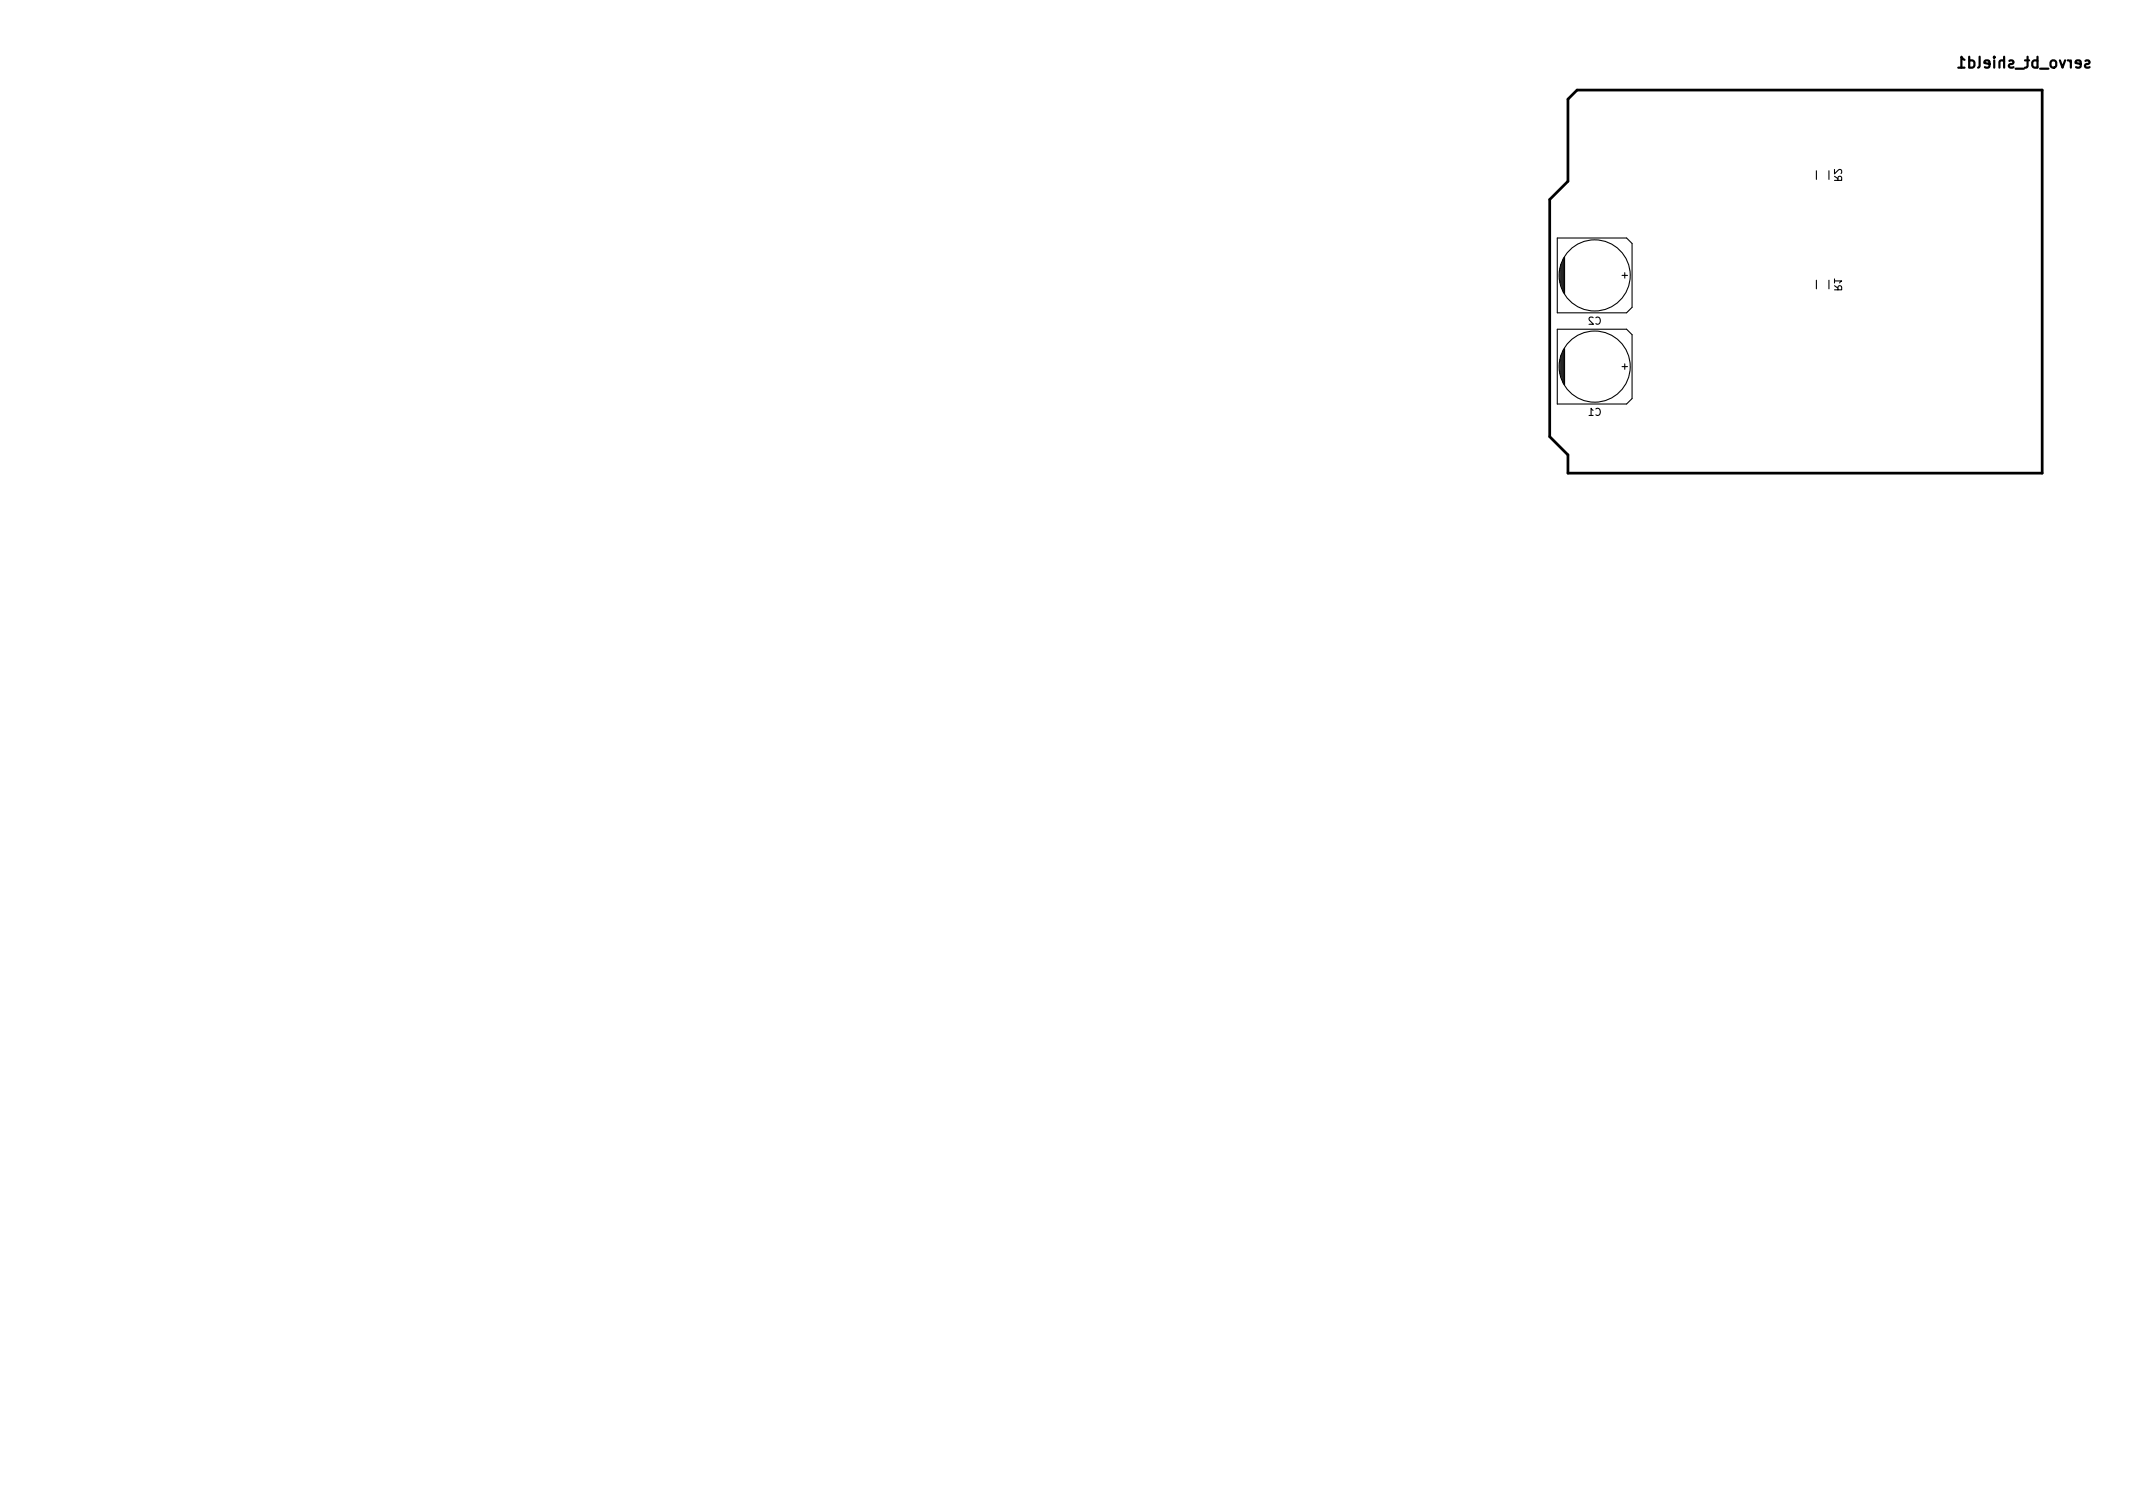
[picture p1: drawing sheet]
<svg xmlns="http://www.w3.org/2000/svg" width="297mm" height="210mm" viewBox="0 0 297 210" stroke-linecap="round" stroke-linejoin="round" font-family="sans-serif">
<defs><g id="words">
<text font-size="1.4" x="255.4" y="40.5" transform="rotate(-90 255.4 40.5)">R1</text>
</g></defs>
<path d="M218.4 13.8l1.2-1.3h64.8v53.4h-66v-2.6l-2.6-2.5v-33l2.6-2.6z" fill="none" stroke="#000" stroke-width=".38"/>
<g fill="none" stroke="#000" stroke-width=".15">
<path d="M216.9 33.1h9.6l.8 .8v8.9l-.8 .8h-9.6zM217.2 37.3v2.1M217.4 36.8v2.9M217.5 36.6v3.5M217.6 36.2v4.3M217.8 35.9v4.9M217.9 35.8v5.1M225.9 38.3h.7M226.3 38v.7M252.9 23.8v1.2M252.9 39v1.2M254.7 23.8v1.2"/>
<path d="M255.5 39.1h1l-.3 .3M255.5 25.1h1l-.1-.5-.3-.1-.1 .1-.1 .5M255.5 23.6v.6l.7-.6 .3 .2-.1 .4M255.5 39.8l.4 .3M255.5 24.5l.4 .4M216.9 45.8h9.6l.8 .8v8.9l-.8 .8h-9.6zM217.2 50v2.1M217.4 49.5v2.9M217.5 49.3v3.5M217.6 48.9v4.3M217.8 48.6v4.9M217.9 48.5v5.1"/>
<path d="M221.3 57.9h.6M221.9 57.1l-.3-.2v1M221.9 44.2h-.4l-.2 .2 .6 .8h-.6M222.2 56.9a.47 .47 0 0 1 .7 .4 .47 .47 0 0 1-.5 .6l-.2-.1M222.2 44.2a.47 .47 0 0 1 .7 .4 .47 .47 0 0 1-.5 .6l-.2-.1M225.9 51h.7M226.3 50.7v.7M255.5 40.4h1l-.1-.6h-.3l-.1 .1-.1 .5"/>
<circle cx="222.1" cy="38.3" r="5"/>
<circle cx="222.1" cy="51" r="5"/>
</g>
<g fill="none" stroke="#000" stroke-width=".3">
<path d="M272.7 9.4h.9M273.6 8.3l-.5-.4v1.5M274.2 8.5l.5-.1 .3 .3v.4l-.2 .2-.1 .1-.5-.1M274.2 7.9v1.5M275.7 7.9v1.3l-.2 .2M277.1 8.9l-.8-.1 .1-.3 .4-.1 .3 .2-.1 .7-.2 .1-.4-.1M277.7 7.9l.1 .1h-.1h-.1l.1-.1v.1M277.7 8.4v1M279.1 8.6a.38 .38 0 0 0-.7 0v.8M279.1 7.9v1.5M279.8 8.5l.4-.1 .2 .2-.1 .2-.5 .2-.1 .1 .1 .2 .2 .1 .4-.1M280.7 9.6h1.2"/>
<path d="M282 8.4h.6M282.4 7.9v1.3l-.1 .1-.3 .1M283.7 8.5l-.4-.1-.3 .3v.4l.2 .2 .1 .1 .4-.1M283.7 7.9v1.5M284.1 9.6h1.2M285.7 8.5a.41 .41 0 0 1 .6 .2v.4a.41 .41 0 0 1-.3 .3 .41 .41 0 0 1-.4-.3v-.4zM286.9 8.4l.3 1 .4-1M287.9 8.4l.3 .1 .2 .2M288.4 8.4v1M289.8 8.9l-.8-.1 .1-.3 .4-.1 .3 .2-.1 .7-.2 .1-.4-.1M290.4 8.5l.4-.1 .2 .2-.1 .2-.5 .2-.1 .1 .1 .2 .2 .1 .4-.1"/>
</g>
<use href="#words"/>
</svg>
